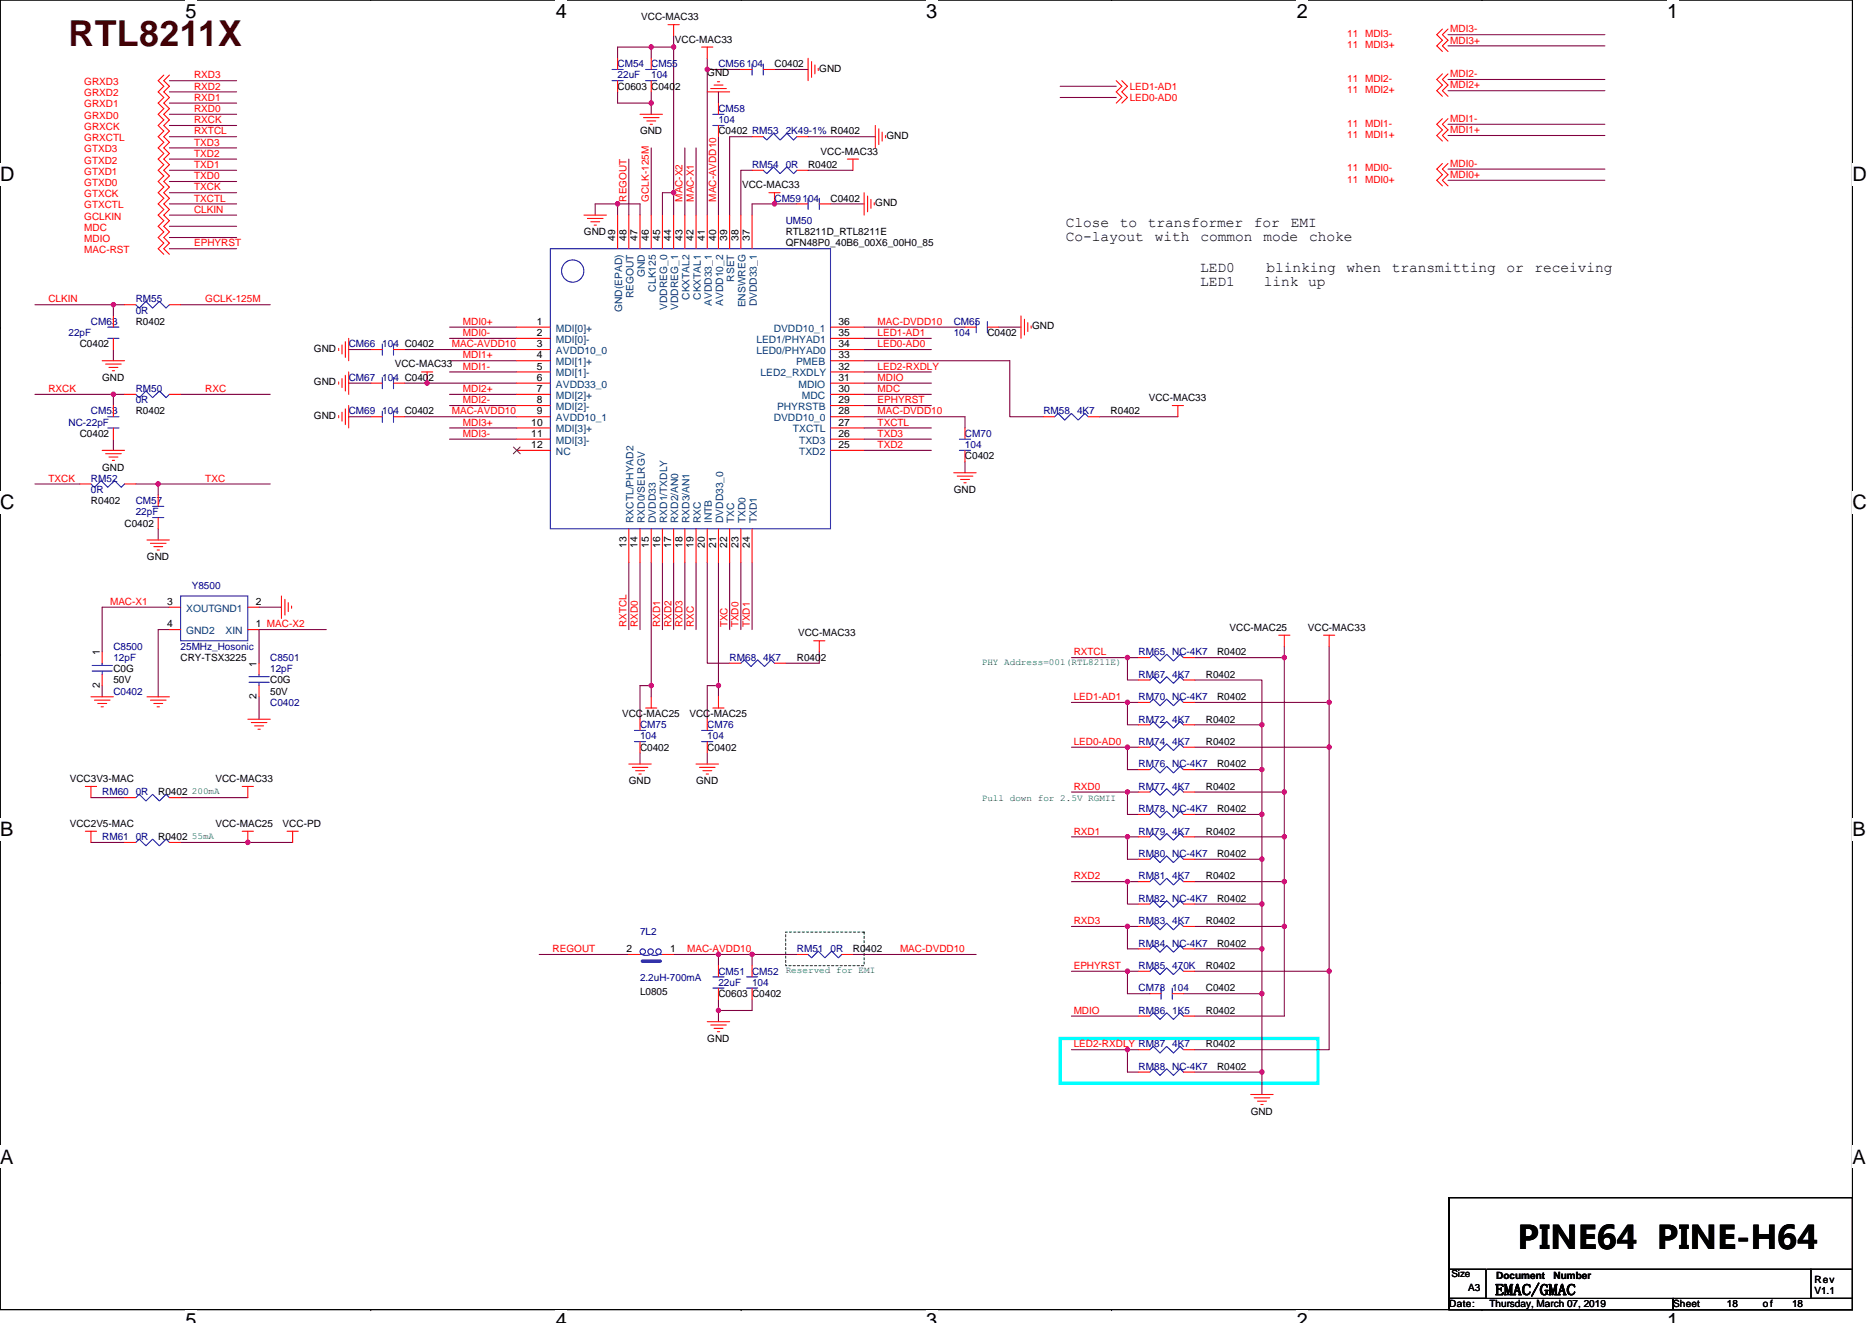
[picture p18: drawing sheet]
<svg xmlns="http://www.w3.org/2000/svg" width="297mm" height="210mm" viewBox="0 0 297 210" stroke-linecap="round" stroke-linejoin="round" font-family="sans-serif">
<defs><g id="words">
<text font-size="5.7" fill="#400000" x="10.9" y="7.3">RTL8211X</text>
<text font-size="5.1" x="240.8" y="198.2">PINE64 PINE-H64</text>
<g font-size="3.2">
<text x="29.4" y="2.8">5</text>
<text x="88.2" y="2.8">4</text>
<text x="147" y="2.8">3</text>
<text x="205.8" y="2.8">2</text>
<text x="264.5" y="2.8">1</text>
<text x="0" y="28.8">D</text>
<text x="293.9" y="28.8">D</text>
<text x="0" y="80.8">C</text>
<text x="293.9" y="80.8">C</text>
<text x="0" y="132.7">B</text>
<text x="293.9" y="132.7">B</text>
<text x="0" y="184.7">A</text>
<text x="293.9" y="184.7">A</text>
<text x="29.4" y="210.7">5</text>
<text x="88.2" y="210.7">4</text>
<text x="147" y="210.7">3</text>
<text x="205.8" y="210.7">2</text>
<text x="264.5" y="210.7">1</text>
</g>
<text font-size="2.5" x="237.2" y="205.5">EMAC/GMAC</text>
<g font-size="2.3">
<text x="169.1" y="36">Close</text>
<text x="177.7" y="36">to</text>
<text x="182.1" y="36">transformer</text>
<text x="199" y="36">for</text>
<text x="204.8" y="36">EMI</text>
<text x="169.1" y="38.3">Co-layout</text>
<text x="183.2" y="38.3">with</text>
<text x="190.5" y="38.3">common</text>
<text x="200.5" y="38.3">mode</text>
<text x="207.7" y="38.3">choke</text>
<text x="190.5" y="43.1">LED0</text>
<text x="190.5" y="45.4">LED1</text>
<text x="200.5" y="45.4">link up</text>
<text x="201" y="43.1">blinking</text>
<text x="213.6" y="43.1">when</text>
<text x="220.8" y="43.1">transmitting</text>
<text x="239" y="43.1">or</text>
<text x="243.5" y="43.1">receiving</text>
</g>
<g font-size="1.6">
<text x="101.7" y="3.2">VCC-MAC33</text>
<text x="107.1" y="6.8">VCC-MAC33</text>
<text x="122.9" y="10.7">C0402</text>
<text x="130" y="11.4">GND</text>
<text x="98" y="14.2">C0603 C0402</text>
<text x="112.2" y="12.1">GND</text>
<text x="101.6" y="21.3">GND</text>
<text x="114" y="21.3">C0402 RM53</text>
<text x="140.7" y="22">GND</text>
<text x="117.7" y="29.9">VCC-MAC33</text>
<text x="128.2" y="26.7">R0402</text>
<text x="130.2" y="24.5">VCC-MAC33</text>
<text x="131.8" y="32">C0402</text>
<text x="138.9" y="32.7">GND</text>
<text x="92.7" y="37.3">GND</text>
<text x="97.6" y="38.2" transform="rotate(-90 97.6 38.2)">49</text>
<text x="99.4" y="38.2" transform="rotate(-90 99.4 38.2)">48</text>
<text x="101.2" y="38.2" transform="rotate(-90 101.2 38.2)">47</text>
<text x="103" y="38.2" transform="rotate(-90 103 38.2)">46</text>
<text x="104.7" y="38.2" transform="rotate(-90 104.7 38.2)">45</text>
<text x="106.5" y="38.2" transform="rotate(-90 106.5 38.2)">44</text>
<text x="108.3" y="38.2" transform="rotate(-90 108.3 38.2)">43</text>
<text x="110.1" y="38.2" transform="rotate(-90 110.1 38.2)">42</text>
<text x="111.8" y="38.2" transform="rotate(-90 111.8 38.2)">41</text>
<text x="113.6" y="38.2" transform="rotate(-90 113.6 38.2)">40</text>
<text x="115.4" y="38.2" transform="rotate(-90 115.4 38.2)">39</text>
<text x="117.2" y="38.2" transform="rotate(-90 117.2 38.2)">38</text>
<text x="119" y="38.2" transform="rotate(-90 119 38.2)">37</text>
<text x="124.7" y="37.3">RTL8211D_RTL8211E</text>
<text x="124.7" y="39.1">QFN48P0_40B6_00X6_00H0_85</text>
<text x="21.5" y="51.6">R0402</text>
<text x="85.2" y="51.5">1</text>
<text x="85.2" y="53.3">2</text>
<text x="133" y="53.3">35</text>
<text x="133" y="51.5">36</text>
<text x="156.7" y="53.3">C0402</text>
<text x="163.8" y="52.3">GND</text>
<text x="12.7" y="55.1">C0402</text>
<text x="49.8" y="55.8">GND</text>
<text x="62.6" y="58.3">VCC-MAC33</text>
<text x="85.2" y="55.1">3</text>
<text x="85.2" y="56.9">4</text>
<text x="85.2" y="58.7">5</text>
<text x="133" y="55.1">34</text>
<text x="133" y="56.9">33</text>
<text x="133" y="58.7">32</text>
<text x="16.2" y="60.5">GND</text>
<text x="21.5" y="65.8">R0402</text>
<text x="49.8" y="61.2">GND</text>
<text x="85.2" y="60.4">6</text>
<text x="85.2" y="62.2">7</text>
<text x="85.2" y="64">8</text>
<text x="85.2" y="65.8">9</text>
<text x="133" y="64">29</text>
<text x="133" y="65.8">28</text>
<text x="133" y="62.2">30</text>
<text x="133" y="60.4">31</text>
<text x="176.2" y="65.8">R0402</text>
<text x="182.3" y="63.6">VCC-MAC33</text>
<text x="12.7" y="69.3">C0402</text>
<text x="49.8" y="66.5">GND</text>
<text x="84.3" y="67.5">10</text>
<text x="84.3" y="69.3">11</text>
<text x="84.3" y="71.1">12</text>
<text x="133" y="67.5">27</text>
<text x="133" y="71.1">25</text>
<text x="133" y="69.3">26</text>
<text x="16.2" y="74.7">GND</text>
<text x="153.1" y="72.9">C0402</text>
<text x="14.4" y="80">R0402</text>
<text x="19.8" y="83.6">C0402</text>
<text x="151.3" y="78.2">GND</text>
<text x="23.3" y="88.9">GND</text>
<text x="99.4" y="87" transform="rotate(-90 99.4 87)">13</text>
<text x="101.2" y="87" transform="rotate(-90 101.2 87)">14</text>
<text x="103" y="87" transform="rotate(-90 103 87)">15</text>
<text x="104.7" y="87" transform="rotate(-90 104.7 87)">16</text>
<text x="106.5" y="87" transform="rotate(-90 106.5 87)">17</text>
<text x="108.3" y="87" transform="rotate(-90 108.3 87)">18</text>
<text x="110.1" y="87" transform="rotate(-90 110.1 87)">19</text>
<text x="111.8" y="87" transform="rotate(-90 111.8 87)">20</text>
<text x="113.6" y="87" transform="rotate(-90 113.6 87)">21</text>
<text x="115.4" y="87" transform="rotate(-90 115.4 87)">22</text>
<text x="117.2" y="87" transform="rotate(-90 117.2 87)">23</text>
<text x="119" y="87" transform="rotate(-90 119 87)">24</text>
<text x="26.5" y="96">3</text>
<text x="40.6" y="96">2</text>
<text x="26.5" y="99.5">4</text>
<text x="40.6" y="99.5">1 MAC-X2</text>
<text x="126.6" y="101">VCC-MAC33</text>
<text x="195.1" y="100.1">VCC-MAC25</text>
<text x="207.5" y="100.1">VCC-MAC33</text>
<text x="15.8" y="104" transform="rotate(-90 15.8 104)">1</text>
<text x="18" y="106.7">C0G</text>
<text x="28.7" y="104.9">CRY-TSX3225</text>
<text x="40.7" y="105.8" transform="rotate(-90 40.7 105.8)">1</text>
<text x="126.4" y="104.9">R0402</text>
<text x="191.3" y="107.6">R0402</text>
<text x="193.1" y="104">R0402</text>
<text x="15.8" y="109.2" transform="rotate(-90 15.8 109.2)">2</text>
<text x="18" y="108.5">50V</text>
<text x="40.7" y="111" transform="rotate(-90 40.7 111)">2</text>
<text x="42.9" y="108.5">C0G</text>
<text x="42.9" y="110.2">50V</text>
<text x="98.7" y="113.8">VCC-MAC25</text>
<text x="109.4" y="113.8">VCC-MAC25</text>
<text x="193.1" y="111.1">R0402</text>
<text x="101.6" y="119.1">C0402</text>
<text x="112.2" y="119.1">C0402</text>
<text x="191.3" y="114.7">R0402</text>
<text x="191.3" y="118.2">R0402</text>
<text x="11.1" y="124.1">VCC3V3-MAC</text>
<text x="34.2" y="124.1">VCC-MAC33</text>
<text x="99.8" y="124.5">GND</text>
<text x="110.4" y="124.5">GND</text>
<text x="191.3" y="125.3">R0402</text>
<text x="193.1" y="121.8">R0402</text>
<text x="11.1" y="131.2">VCC2V5-MAC</text>
<text x="25.1" y="126.2">R0402</text>
<text x="34.2" y="131.2">VCC-MAC25</text>
<text x="44.8" y="131.2">VCC-PD</text>
<text x="193.1" y="128.9">R0402</text>
<text x="25.1" y="133.3">R0402</text>
<text x="191.3" y="132.5">R0402</text>
<text x="193.1" y="136">R0402</text>
<text x="191.3" y="139.6">R0402</text>
<text x="193.1" y="143.1">R0402</text>
<text x="191.3" y="146.7">R0402</text>
<text x="99.4" y="151.1">2</text>
<text x="106.4" y="151.1">1</text>
<text x="135.3" y="151.1">R0402</text>
<text x="191.3" y="153.8">R0402</text>
<text x="193.1" y="150.2">R0402</text>
<text x="101.6" y="157.9">L0805</text>
<text x="114" y="158.2">C0603 C0402</text>
<text x="191.3" y="160.9">R0402</text>
<text x="191.3" y="157.4">C0402</text>
<text x="112.2" y="165.4">GND</text>
<text x="191.3" y="166.2">R0402</text>
<text x="193.1" y="169.8">R0402</text>
<text x="198.5" y="176.9">GND</text>
<text x="230.3" y="202.7">Size</text>
<text x="237.4" y="202.9">Document</text>
<text x="246.5" y="202.9">Number</text>
<text x="287.9" y="203.6">Rev</text>
<text x="229.9" y="207.5">Date:</text>
<text x="233" y="204.8">A3</text>
<text x="236.3" y="207.5">Thursday, March 07, 2019</text>
<text x="265.5" y="207.5">Sheet</text>
<text x="274" y="207.5">18</text>
<text x="279.7" y="207.5">of</text>
<text x="284.3" y="207.5">18</text>
<text x="287.9" y="205.4">V1.1</text>
</g>
<g font-size="1.6" fill="#f00">
<text x="213.8" y="5.9">11 MDI3-</text>
<text x="230.1" y="5.1">MDI3-</text>
<text x="213.8" y="7.6">11 MDI3+</text>
<text x="230.1" y="6.9">MDI3+</text>
<text x="13.4" y="13.5">GRXD3</text>
<text x="13.4" y="15.3">GRXD2</text>
<text x="13.4" y="17.1">GRXD1</text>
<text x="30.8" y="12.4">RXD3</text>
<text x="30.8" y="16">RXD1</text>
<text x="30.8" y="14.2">RXD2</text>
<text x="30.8" y="17.8">RXD0</text>
<text x="179.3" y="14.2">LED1-AD1</text>
<text x="179.3" y="16">LED0-AD0</text>
<text x="213.8" y="13">11 MDI2-</text>
<text x="213.8" y="14.8">11 MDI2+</text>
<text x="230.1" y="12.3">MDI2-</text>
<text x="230.1" y="14">MDI2+</text>
<text x="13.4" y="18.8">GRXD0</text>
<text x="13.4" y="22.4">GRXCTL</text>
<text x="13.4" y="20.6">GRXCK</text>
<text x="30.8" y="19.6">RXCK</text>
<text x="30.8" y="23.1">TXD3</text>
<text x="30.8" y="21.3">RXTCL</text>
<text x="213.8" y="20.1">11 MDI1-</text>
<text x="213.8" y="21.9">11 MDI1+</text>
<text x="230.1" y="21.1">MDI1+</text>
<text x="230.1" y="19.4">MDI1-</text>
<text x="13.4" y="24.2">GTXD3</text>
<text x="13.4" y="27.7">GTXD1</text>
<text x="13.4" y="26">GTXD2</text>
<text x="13.4" y="29.5">GTXD0</text>
<text x="30.8" y="26.7">TXD1</text>
<text x="30.8" y="24.9">TXD2</text>
<text x="30.8" y="28.4">TXD0</text>
<text x="213.8" y="27.2">11 MDI0-</text>
<text x="213.8" y="29">11 MDI0+</text>
<text x="230.1" y="26.5">MDI0-</text>
<text x="230.1" y="28.3">MDI0+</text>
<text x="13.4" y="33.1">GTXCTL</text>
<text x="13.4" y="31.3">GTXCK</text>
<text x="13.4" y="34.8">GCLKIN</text>
<text x="30.8" y="30.2">TXCK</text>
<text x="30.8" y="33.8">CLKIN</text>
<text x="30.8" y="32">TXCTL</text>
<text x="99.4" y="32" transform="rotate(-90 99.4 32)">REGOUT</text>
<text x="103" y="32" transform="rotate(-90 103 32)">GCLK-125M</text>
<text x="108.3" y="32" transform="rotate(-90 108.3 32)">MAC-X2</text>
<text x="110.1" y="32" transform="rotate(-90 110.1 32)">MAC-X1</text>
<text x="113.6" y="32" transform="rotate(-90 113.6 32)">MAC-AVDD10</text>
<text x="13.4" y="38.4">MDIO</text>
<text x="13.4" y="36.6">MDC</text>
<text x="13.4" y="40.2">MAC-RST</text>
<text x="30.8" y="39.1">EPHYRST</text>
<text x="7.7" y="48">CLKIN</text>
<text x="32.6" y="48">GCLK-125M</text>
<text x="73.5" y="53.3">MDI0-</text>
<text x="73.5" y="51.6">MDI0+</text>
<text x="139.3" y="51.6">MAC-DVDD10</text>
<text x="139.3" y="53.3">LED1-AD1</text>
<text x="71.7" y="55.1">MAC-AVDD10</text>
<text x="73.5" y="56.9">MDI1+</text>
<text x="73.5" y="58.7">MDI1-</text>
<text x="139.3" y="55.1">LED0-AD0</text>
<text x="139.3" y="58.7">LED2-RXDLY</text>
<text x="7.7" y="62.2">RXCK</text>
<text x="32.6" y="62.2">RXC</text>
<text x="71.7" y="65.8">MAC-AVDD10</text>
<text x="73.5" y="64">MDI2-</text>
<text x="73.5" y="62.2">MDI2+</text>
<text x="139.3" y="65.8">MAC-DVDD10</text>
<text x="139.3" y="60.5">MDIO</text>
<text x="139.3" y="62.2">MDC</text>
<text x="139.3" y="64">EPHYRST</text>
<text x="73.5" y="67.6">MDI3+</text>
<text x="73.5" y="69.3">MDI3-</text>
<text x="139.3" y="69.3">TXD3</text>
<text x="139.3" y="71.1">TXD2</text>
<text x="139.3" y="67.6">TXCTL</text>
<text x="7.7" y="76.5">TXCK</text>
<text x="32.6" y="76.5">TXC</text>
<text x="17.5" y="96">MAC-X1</text>
<text x="99.4" y="99.6" transform="rotate(-90 99.4 99.6)">RXTCL</text>
<text x="101.2" y="99.6" transform="rotate(-90 101.2 99.6)">RXD0</text>
<text x="104.8" y="99.6" transform="rotate(-90 104.8 99.6)">RXD1</text>
<text x="106.5" y="99.6" transform="rotate(-90 106.5 99.6)">RXD2</text>
<text x="108.3" y="99.6" transform="rotate(-90 108.3 99.6)">RXD3</text>
<text x="110.1" y="99.6" transform="rotate(-90 110.1 99.6)">RXC</text>
<text x="115.4" y="99.6" transform="rotate(-90 115.4 99.6)">TXC</text>
<text x="117.2" y="99.6" transform="rotate(-90 117.2 99.6)">TXD0</text>
<text x="119" y="99.6" transform="rotate(-90 119 99.6)">TXD1</text>
<text x="170.4" y="104">RXTCL</text>
<text x="170.4" y="111.1">LED1-AD1</text>
<text x="170.4" y="118.2">LED0-AD0</text>
<text x="170.4" y="125.3">RXD0</text>
<text x="170.4" y="132.5">RXD1</text>
<text x="170.4" y="139.6">RXD2</text>
<text x="170.4" y="146.7">RXD3</text>
<text x="87.7" y="151.1">REGOUT</text>
<text x="109" y="151.1">MAC-AVDD10</text>
<text x="142.8" y="151.1">MAC-DVDD10</text>
<text x="170.4" y="153.8">EPHYRST</text>
<text x="170.4" y="160.9">MDIO</text>
<text x="170.4" y="166.2">LED2-RXDLY RM87</text>
</g>
<g font-size="1.6" fill="#000080">
<text x="98" y="10.7">CM54</text>
<text x="103.3" y="10.7">CM55</text>
<text x="114" y="10.7">CM56104</text>
<text x="98" y="12.4">22uF</text>
<text x="103.3" y="12.4">104</text>
<text x="114" y="17.8">CM58</text>
<text x="114" y="19.6">104</text>
<text x="124.7" y="21.3">2K49-1% R0402</text>
<text x="119.3" y="26.7">RM54</text>
<text x="124.7" y="26.7">0R</text>
<text x="122.9" y="32">CM59104</text>
<text x="124.7" y="35.6">UM50</text>
<text x="10.9" y="53.3">22pF</text>
<text x="14.4" y="51.6">CM63</text>
<text x="21.5" y="48">RM55</text>
<text x="21.5" y="49.8">0R</text>
<text x="151.3" y="51.6">CM65</text>
<text x="151.3" y="53.3">104</text>
<text x="55.3" y="55.1">CM66</text>
<text x="60.7" y="55.1">104 C0402</text>
<text x="14.4" y="65.8">CM53</text>
<text x="21.5" y="62.2">RM50</text>
<text x="21.5" y="64">0R</text>
<text x="55.3" y="65.8">CM69</text>
<text x="55.3" y="60.5">CM67</text>
<text x="60.7" y="65.8">104 C0402</text>
<text x="60.7" y="60.5">104 C0402</text>
<text x="165.6" y="65.8">RM58</text>
<text x="170.9" y="65.8">4K7</text>
<text x="10.9" y="67.6">NC-22pF</text>
<text x="153.1" y="69.3">CM70</text>
<text x="153.1" y="71.1">104</text>
<text x="14.4" y="76.5">RM52</text>
<text x="14.4" y="78.2">0R</text>
<text x="21.5" y="80">CM57</text>
<text x="21.5" y="81.8">22pF</text>
<text x="30.4" y="93.5">Y8500</text>
<text x="18" y="103.1">C8500</text>
<text x="18" y="104.9">12pF</text>
<text x="28.7" y="103.1">25MHz_Hosonic</text>
<text x="42.9" y="104.9">C8501</text>
<text x="42.9" y="106.7">12pF</text>
<text x="115.8" y="104.9">RM68</text>
<text x="121.1" y="104.9">4K7</text>
<text x="180.7" y="104">RM65</text>
<text x="180.7" y="107.6">RM67</text>
<text x="186" y="104">NC-4K7</text>
<text x="186" y="107.6">4K7</text>
<text x="18" y="110.2">C0402</text>
<text x="42.9" y="112">C0402</text>
<text x="180.7" y="111.1">RM70</text>
<text x="186" y="111.1">NC-4K7</text>
<text x="101.6" y="115.6">CM75</text>
<text x="101.6" y="117.3">104</text>
<text x="112.2" y="115.6">CM76</text>
<text x="112.2" y="117.3">104</text>
<text x="180.7" y="114.7">RM72</text>
<text x="180.7" y="118.2">RM74</text>
<text x="186" y="114.7">4K7</text>
<text x="186" y="118.2">4K7</text>
<text x="180.7" y="125.3">RM77</text>
<text x="180.7" y="121.8">RM76</text>
<text x="186" y="125.3">4K7</text>
<text x="186" y="121.8">NC-4K7</text>
<text x="16.2" y="126.2">RM60</text>
<text x="21.5" y="126.2">0R</text>
<text x="180.7" y="128.9">RM78</text>
<text x="186" y="128.9">NC-4K7</text>
<text x="16.2" y="133.3">RM61</text>
<text x="21.5" y="133.3">0R</text>
<text x="180.7" y="136">RM80</text>
<text x="180.7" y="132.5">RM79</text>
<text x="186" y="136">NC-4K7</text>
<text x="186" y="132.5">4K7</text>
<text x="180.7" y="139.6">RM81</text>
<text x="180.7" y="143.1">RM82</text>
<text x="186" y="139.6">4K7</text>
<text x="186" y="143.1">NC-4K7</text>
<text x="101.6" y="148.5">7L2</text>
<text x="180.7" y="146.7">RM83</text>
<text x="186" y="146.7">4K7</text>
<text x="101.6" y="155.7">2.2uH-700mA</text>
<text x="114" y="154.7">CM51</text>
<text x="119.3" y="154.7">CM52</text>
<text x="126.4" y="151.1">RM51</text>
<text x="131.8" y="151.1">0R</text>
<text x="180.7" y="150.2">RM84</text>
<text x="180.7" y="153.8">RM85</text>
<text x="186" y="150.2">NC-4K7</text>
<text x="186" y="153.8">470K</text>
<text x="114" y="156.5">22uF</text>
<text x="119.3" y="156.5">104</text>
<text x="180.7" y="160.9">RM86</text>
<text x="180.7" y="157.4">CM78</text>
<text x="186" y="160.9">1K5</text>
<text x="186" y="157.4">104</text>
<text x="186" y="166.2">4K7</text>
<text x="180.7" y="169.8">RM88</text>
<text x="186" y="169.8">NC-4K7</text>
</g>
<g font-size="1.6" fill="#004080">
<text x="100.5" y="47.3" transform="rotate(-90 100.5 47.3)">REGOUT</text>
<text x="102.3" y="44" transform="rotate(-90 102.3 44)">GND</text>
<text x="104.1" y="46.3" transform="rotate(-90 104.1 46.3)">CLK125</text>
<text x="109.4" y="47.6" transform="rotate(-90 109.4 47.6)">CKXTAL2</text>
<text x="111.2" y="47.6" transform="rotate(-90 111.2 47.6)">CKXTAL1</text>
<text x="116.5" y="44.7" transform="rotate(-90 116.5 44.7)">RSET</text>
<text x="88.2" y="52.6">MDI[0]+</text>
<text x="98.7" y="49.5" transform="rotate(-90 98.7 49.5)">GND(EPAD)</text>
<text x="105.9" y="49.2" transform="rotate(-90 105.9 49.2)">VDDREG_0</text>
<text x="107.6" y="49.2" transform="rotate(-90 107.6 49.2)">VDDREG_1</text>
<text x="113" y="48.5" transform="rotate(-90 113 48.5)">AVDD33_1</text>
<text x="114.7" y="48.5" transform="rotate(-90 114.7 48.5)">AVDD10_2</text>
<text x="118.3" y="48.8" transform="rotate(-90 118.3 48.8)">ENSWREG</text>
<text x="120.1" y="48.6" transform="rotate(-90 120.1 48.6)">DVDD33_1</text>
<text x="122.8" y="52.6">DVDD10_1</text>
<text x="88.2" y="54.4">MDI[0]-</text>
<text x="88.2" y="56.2">AVDD10_0</text>
<text x="88.2" y="58">MDI[1]+</text>
<text x="88.2" y="59.8">MDI[1]-</text>
<text x="120" y="56.2">LED0/PHYAD0</text>
<text x="120" y="54.4">LED1/PHYAD1</text>
<text x="120.7" y="59.8">LED2_RXDLY</text>
<text x="126.3" y="58">PMEB</text>
<text x="88.2" y="61.5">AVDD33_0</text>
<text x="88.2" y="63.3">MDI[2]+</text>
<text x="88.2" y="65.1">MDI[2]-</text>
<text x="123.3" y="65.1">PHYRSTB</text>
<text x="126.7" y="61.5">MDIO</text>
<text x="127.2" y="63.3">MDC</text>
<text x="88.2" y="66.9">AVDD10_1</text>
<text x="88.2" y="68.6">MDI[3]+</text>
<text x="88.2" y="70.4">MDI[3]-</text>
<text x="122.8" y="66.9">DVDD10_0</text>
<text x="125.8" y="68.6">TXCTL</text>
<text x="126.8" y="70.4">TXD3</text>
<text x="88.2" y="72.2">NC</text>
<text x="126.8" y="72.2">TXD2</text>
<text x="100.5" y="83" transform="rotate(-90 100.5 83)">RXCTL/PHYAD2</text>
<text x="102.3" y="83" transform="rotate(-90 102.3 83)">RXD0/SELRGV</text>
<text x="104.1" y="83" transform="rotate(-90 104.1 83)">DVDD33</text>
<text x="105.9" y="83" transform="rotate(-90 105.9 83)">RXD1/TXDLY</text>
<text x="107.6" y="83" transform="rotate(-90 107.6 83)">RXD2/AN0</text>
<text x="109.4" y="83" transform="rotate(-90 109.4 83)">RXD3/AN1</text>
<text x="111.2" y="83" transform="rotate(-90 111.2 83)">RXC</text>
<text x="113" y="83" transform="rotate(-90 113 83)">INTB</text>
<text x="114.7" y="83" transform="rotate(-90 114.7 83)">DVDD33_0</text>
<text x="116.5" y="83" transform="rotate(-90 116.5 83)">TXC</text>
<text x="118.3" y="83" transform="rotate(-90 118.3 83)">TXD0</text>
<text x="120.1" y="83" transform="rotate(-90 120.1 83)">TXD1</text>
<text x="29.5" y="97.1">XOUTGND1</text>
<text x="29.5" y="100.6">GND2</text>
<text x="35.8" y="100.6">XIN</text>
</g>
<g font-size="1.5" fill="#008000">
<text x="155.8" y="105.6">PHY Address=001(RTL8211E)</text>
<text x="30.4" y="126">200mA</text>
<text x="155.8" y="127.1">Pull down for 2.5V RGMII</text>
<text x="30.4" y="133.1">55mA</text>
<text x="124.7" y="154.5">Reserved for EMI</text>
</g>
</g></defs>
<path d="M0 0h293.9v207.9h-293.9z" fill="none" stroke="#000" stroke-width=".17"/>
<g fill="#fff">
<path d="M29.4 0h1.8v3.5h-1.8z"/>
<path d="M29.4 207.9h1.8v2h-1.8z"/>
</g>
<path d="M58.8 0h.1M58.8 207.9h.1" fill="none" stroke="#000" stroke-width=".17"/>
<g fill="#fff">
<path d="M88.2 0h1.8v3.5h-1.8z"/>
<path d="M88.2 207.9h1.8v2h-1.8z"/>
</g>
<path d="M117.6 0h.1M117.6 207.9h.1" fill="none" stroke="#000" stroke-width=".17"/>
<g fill="#fff">
<path d="M147 0h1.7v3.5h-1.7z"/>
<path d="M147 207.9h1.7v2h-1.7z"/>
</g>
<path d="M176.4 0h.1M176.4 207.9h.1" fill="none" stroke="#000" stroke-width=".17"/>
<g fill="#fff">
<path d="M205.8 0h1.7v3.5h-1.7z"/>
<path d="M205.8 207.9h1.7v2h-1.7z"/>
</g>
<path d="M235.2 0h.1M235.2 207.9h.1" fill="none" stroke="#000" stroke-width=".17"/>
<g fill="#fff">
<path d="M264.5 0h1.8v3.5h-1.8z"/>
<path d="M264.5 207.9h1.8v2h-1.8z"/>
<path d="M0 26h2.3v3.5h-2.3z"/>
<path d="M293.9 26h2.3v3.5h-2.3z"/>
<path d="M0 77.9h2.3v3.5h-2.3z"/>
<path d="M293.9 77.9h2.3v3.5h-2.3z"/>
</g>
<path d="M0 52h.1M293.9 52h.1" fill="none" stroke="#000" stroke-width=".17"/>
<g fill="#fff">
<path d="M0 129.9h2.1v3.5h-2.1z"/>
<path d="M293.9 129.9h2.1v3.5h-2.1z"/>
</g>
<path d="M0 103.9h.1M293.9 103.9h.1" fill="none" stroke="#000" stroke-width=".17"/>
<g fill="#fff">
<path d="M0 181.9h2.2v3.5h-2.2z"/>
<path d="M293.9 181.9h2.2v3.5h-2.2z"/>
</g>
<path d="M0 155.9h.1M293.9 155.9h.1M229.9 190.1h64v17.8h-64zM229.9 206.1h35.6v1.8h-35.6zM229.9 201.4h5.9v4.7h-5.9zM236 201.4h51.4M265.5 206.1h28.4v1.8h-28.4zM287.4 201.4h6.5v4.7h-6.5z" fill="none" stroke="#000" stroke-width=".17"/>
<path d="M124.7 147.9h12.4v5.4h-12.4z" fill="none" stroke="#008000" stroke-width=".17" stroke-dasharray=".3 .3"/>
<path d="M168.2 164.8h40.9v7.1h-40.9z" fill="none" stroke="#0ff" stroke-width=".53"/>
<g fill="none" stroke="#800040" stroke-width=".17">
<path d="M26.9 12.8h10.6M26.9 16.4h10.6M26.9 14.6h10.6M26.9 19.9h10.6M26.9 18.1h10.6M98 14.6v1.8h5.3M103.3 7.5v1.7M103.3 16.4v1.7M103.3 14.6v1.8M103.3 7.5h3.6M103.3 7.5h-5.3v1.7M106.9 5.7v1.8"/>
<path d="M106.9 7.5v23.1M112.2 9.2v1.8M112.2 11h5.4M112.2 11v23.1M114 14.6v1.8M122.9 11h5.3M168.2 13.7h8.9M168.2 15.5h8.9M229.8 5.5h24.9M229.8 7.3h24.9M229.8 12.6h24.9M229.8 14.4h24.9"/>
<path d="M229.8 19.7h24.9M26.9 23.5h10.6M26.9 21.7h10.6M26.9 27h10.6M26.9 25.3h10.6M26.9 30.6h10.6M26.9 28.8h10.6M26.9 34.1h10.6M26.9 32.4h10.6M26.9 35.9h10.6M26.9 37.7h10.6M26.9 39.5h10.6"/>
<path d="M98 32.4h-3.6v1.7M98 32.4v1.7M98 32.4h3.6v1.7M99.8 25.3v8.8M103.3 23.5v10.6M106.9 30.6v3.5M106.9 30.6h-1.8v3.5M108.7 23.5v10.6M110.4 23.5v10.6M114 21.7v12.4M119.3 21.7h-3.5v12.4M119.3 27h-1.7v7.1"/>
<path d="M126.4 32.4h-7.1v1.7M128.2 21.7h10.7M128.2 27h7.1M131.8 32.4h5.3M229.8 21.5h24.9M229.8 26.8h24.9M229.8 28.6h24.9M5.5 48.4h12.5v1.7M18 55.5v1.8M18 48.4h1.8M28.7 48.4h14.2M55.3 55.5h3.6"/>
<path d="M64.2 55.5h17.8M71.3 51.9h10.7M71.3 53.7h10.7M71.3 59h10.7M71.3 57.3h10.7M137.1 57.3h23.1v8.8h5.4M137.1 51.9h16M137.1 53.7h10.7M137.1 55.5h10.7M137.1 59h10.7M158.5 51.9h3.5M5.5 76.8h7.2"/>
<path d="M5.5 62.6h12.5v1.8M18 62.6h1.8M18 69.7v1.8M21.5 76.8h3.6M25.1 76.8h17.8M25.1 76.8v1.8M28.7 62.6h14.2M55.3 66.1h3.6M55.3 60.8h3.6M64.2 60.8h17.8M64.2 66.1h17.8M71.3 67.9h10.7"/>
<path d="M71.3 69.7h10.7M71.3 62.6h10.7M71.3 64.4h10.7M137.1 69.7h10.7M137.1 66.1h16v1.8M137.1 60.8h10.7M137.1 62.6h10.7M137.1 71.5h10.7M137.1 64.4h10.7M137.1 67.9h10.7M153.1 73.3v1.7M174.5 66.1h12.4"/>
<path d="M25.1 83.9v1.8M26.9 96.4h-10.7v7.1M26.9 99.9h-1.8v10.7M41.1 96.4h3.6M51.8 99.9h-10.7v5.4M99.8 89.3v10.6M101.6 89.3v10.6M103.3 89.3v19.5M105.1 89.3v10.6M106.9 89.3v10.6M108.7 89.3v10.6M110.4 89.3v10.6"/>
<path d="M112.2 89.3v16h3.6M114 89.3v19.5M115.8 89.3v10.6M117.6 89.3v10.6M119.3 89.3v10.6M16.2 108.8v1.8M41.1 110.6v3.6M101.6 119.5v1.8M103.3 108.8h-1.7v5.4M103.3 108.8v1.8M112.2 119.5v1.8M114 108.8h-1.8v5.4"/>
<path d="M114 108.8v1.8M130 103.5v1.8h-5.3M170 111.5h8.9M170 118.6h8.9M170 104.4h8.9M178.9 118.6v3.6h1.8M178.9 111.5h1.8M178.9 111.5v3.5h1.8M178.9 118.6h1.8M178.9 104.4h1.8M178.9 104.4v3.5h1.8M189.6 107.9h10.6v7.1"/>
<path d="M189.6 111.5h21.3M189.6 118.6h21.3M189.6 115h10.6M189.6 104.4h14.2M200.2 115v7.2M203.8 102.6v1.8M203.8 104.4v21.3M210.9 102.6v8.9M210.9 111.5v7.1M210.9 118.6v35.6M14.4 133.7h5.4M14.4 126.6h5.4"/>
<path d="M28.7 126.6h10.6M28.7 133.7h17.7M170 125.7h8.9M170 132.8h8.9M170 139.9h8.9M178.9 125.7h1.8M178.9 125.7v3.6h1.8M178.9 132.8h1.8M178.9 139.9h1.8M178.9 139.9v3.6h1.8M178.9 132.8v3.6h1.8M189.6 122.2h10.6v7.1"/>
<path d="M189.6 129.3h10.6M189.6 136.4h10.6M189.6 125.7h14.2M189.6 132.8h14.2M189.6 139.9h14.2M200.2 129.3v7.1M200.2 136.4v7.1M203.8 125.7v7.1M203.8 132.8v7.1M203.8 139.9v7.1M85.6 151.5h14.2M106.9 151.5h7.1"/>
<path d="M114 151.5h5.3M114 158.6v1.8M114 151.5v1.8M119.3 158.6v1.8h-5.3M119.3 151.5v1.8M119.3 151.5h7.1M135.3 151.5h19.6M170 147h8.9M170 154.2h8.9M178.9 147v3.6h1.8M178.9 154.2h1.8M178.9 147h1.8"/>
<path d="M178.9 154.2v3.5h3.6M187.8 157.7h12.4M189.6 154.2h21.3M189.6 143.5h10.6v7.1M189.6 150.6h10.6M189.6 147h14.2M200.2 157.7v12.5M200.2 150.6v7.1M203.8 147v14.3h-14.2M210.9 154.2v12.4h-21.3M114 160.4v1.8M170 161.3h10.7"/>
<path d="M170 166.6h8.9M178.9 166.6v3.6h1.8M178.9 166.6h1.8M189.6 170.2h10.6M200.2 170.2v3.5"/>
</g>
<g fill="#f0f" stroke="#f0f" stroke-width=".17">
<circle cx="39.3" cy="133.7" r=".34"/>
<circle cx="18" cy="48.4" r=".34"/>
<circle cx="18" cy="62.6" r=".34"/>
<circle cx="25.1" cy="76.8" r=".34"/>
<circle cx="67.8" cy="60.8" r=".34"/>
<circle cx="122.9" cy="32.4" r=".34"/>
<circle cx="112.2" cy="11" r=".34"/>
<circle cx="106.9" cy="30.6" r=".34"/>
<circle cx="106.9" cy="7.5" r=".34"/>
<circle cx="103.3" cy="7.5" r=".34"/>
<circle cx="103.3" cy="16.3" r=".34"/>
<circle cx="98" cy="32.4" r=".34"/>
<circle cx="103.3" cy="108.8" r=".34"/>
<circle cx="114" cy="108.8" r=".34"/>
<circle cx="114" cy="160.4" r=".34"/>
<circle cx="114" cy="151.5" r=".34"/>
<circle cx="119.3" cy="151.5" r=".34"/>
<circle cx="178.9" cy="154.1" r=".34"/>
<circle cx="200.2" cy="170.1" r=".34"/>
<circle cx="178.9" cy="111.5" r=".34"/>
<circle cx="203.8" cy="104.4" r=".34"/>
<circle cx="203.8" cy="147" r=".34"/>
<circle cx="210.9" cy="154.1" r=".34"/>
<circle cx="178.9" cy="166.6" r=".34"/>
<circle cx="200.2" cy="122.1" r=".34"/>
<circle cx="200.2" cy="115" r=".34"/>
<circle cx="210.9" cy="111.5" r=".34"/>
<circle cx="178.9" cy="118.6" r=".34"/>
<circle cx="200.2" cy="136.4" r=".34"/>
<circle cx="200.2" cy="129.3" r=".34"/>
<circle cx="178.9" cy="125.7" r=".34"/>
<circle cx="178.9" cy="132.8" r=".34"/>
<circle cx="203.8" cy="132.8" r=".34"/>
<circle cx="203.8" cy="125.7" r=".34"/>
<circle cx="200.2" cy="143.5" r=".34"/>
<circle cx="203.8" cy="139.9" r=".34"/>
<circle cx="178.9" cy="139.9" r=".34"/>
<circle cx="178.9" cy="147" r=".34"/>
<circle cx="200.2" cy="157.7" r=".34"/>
<circle cx="200.2" cy="150.6" r=".34"/>
<circle cx="178.9" cy="104.4" r=".34"/>
<circle cx="210.9" cy="118.6" r=".34"/>
</g>
<g fill="none" stroke="#f00" stroke-width=".17">
<path d="M26 11.9l-.9 .9 .9 .9-.9 .9 .9 .9-.9 .9 .9 .9-.9 .8 .9 .9-.9 .9 .9 .9-.9 .9 .9 .9-.9 .9 .9 .9-.9 .9 .9 .8-.9 .9 .9 .9-.9 .9 .9 .9-.9 .9 .9 .9-.9 .9 .9 .9-.9 .8 .9 .9-.9 .9 .9 .9-.9 .9 .9 .9-.9 .9 .9 .9M26.9 11.9l-.9 .9 .9 .9-.9 .9 .9 .9-.9 .9 .9 .9-.9 .8 .9 .9-.9 .9 .9 .9-.9 .9 .9 .9-.9 .9 .9 .9-.9 .9 .9 .8-.9 .9 .9 .9-.9 .9 .9 .9-.9 .9 .9 .9-.9 .9 .9 .9-.9 .8 .9 .9-.9 .9 .9 .9-.9 .9 .9 .9-.9 .9 .9 .9M98 12.8v1.8M98 9.2v1.8M101.6 18.1h3.5M102.1 18.7h2.5M102.6 19.2h1.5M103.2 19.7h.3M103.3 12.8v1.8M103.3 9.2v1.8M106 3.9h1.8M106.9 3.9v1.8"/>
<path d="M111.3 7.5h1.8M112.2 7.5v1.7M112.2 14.6h3.6M112.8 14.1h2.4M113.3 13.5h1.4M113.8 13h.4M114 16.4v1.7M114 19.9v1.8M117.6 11h1.7M121.1 11h1.8M128.2 9.2v3.6M128.8 9.8v2.5"/>
<path d="M129.3 10.3v1.4M129.8 10.8v.4M138.9 19.9v3.6M177.1 12.8l.9 .9-.9 .9 .9 .9-.9 .9M178 12.8l.9 .9-.9 .9 .9 .9-.9 .9M228.9 4.6l-.9 .9 .9 .9-.9 .9 .9 .9M228.9 11.7l-.9 .9 .9 .9-.9 .9 .9 .9M228.9 18.8l-.9 .9 .9 .9-.9 .9 .9 .9M229.8 4.6l-.9 .9 .9 .9-.9 .9 .9 .9M229.8 11.7l-.9 .9 .9 .9-.9 .9 .9 .9M229.8 18.8l-.9 .9 .9 .9-.9 .9 .9 .9M92.7 34.1h3.5"/>
<path d="M93.2 34.7h2.5M93.7 35.2h1.5M94.3 35.7h.3M98 34.1v5.4M99.8 34.1v5.4M101.6 34.1v5.4M103.3 34.1v5.4M105.1 34.1v5.4M106.9 34.1v5.4M108.7 34.1v5.4M110.4 34.1v5.4M112.2 34.1v5.4"/>
<path d="M114 34.1v5.4M115.8 34.1v5.4M117.6 34.1v5.4M119.3 34.1v5.4M119.3 27h1.8M119.3 21.7h1.8M122 30.6h1.8M122.9 30.6v1.8M126.4 27h1.8M126.4 21.7h1.8M126.4 32.4h1.8M130 32.4h1.8"/>
<path d="M134.4 25.3h1.8M135.3 25.3v1.7M137.1 30.6v3.5M137.7 31.1v2.5M138.2 31.6v1.5M138.7 32.2v.3M139.4 20.4v2.5M140 21v1.4M140.5 21.5v.4M228.9 26l-.9 .8 .9 .9-.9 .9 .9 .9M229.8 26l-.9 .8 .9 .9-.9 .9 .9 .9M16.2 57.3h3.6"/>
<path d="M16.8 57.8h2.4M17.3 58.3h1.4M17.8 58.8h.4M18 50.1v1.8M18 53.7v1.8M19.8 48.4h1.7M26.9 48.4h1.8M53.7 55.3v.3M54.3 54.8v1.4M54.8 54.2v2.5M54.8 59.6v2.5M55.3 53.7v3.6"/>
<path d="M55.3 59v3.6M58.9 55.5h1.8M62.4 55.5h1.8M66.9 59h1.8M67.8 59v1.8M82 51.9h5.3M82 53.7h5.3M82 55.5h5.3M82 57.3h5.3M82 59h5.3M131.8 59h5.3M131.8 57.3h5.3"/>
<path d="M131.8 55.5h5.3M131.8 53.7h5.3M131.8 51.9h5.3M153.1 51.9h1.8M156.7 51.9h1.8M162 50.1v3.6M162.6 50.7v2.5M163.1 51.2v1.4M163.6 51.7v.4M12.7 76.8h1.7M16.2 71.5h3.6M16.8 72h2.4"/>
<path d="M17.3 72.5h1.4M17.8 73.1h.4M18 64.4v1.7M18 67.9v1.8M19.8 76.8h1.7M19.8 62.6h1.7M25.1 78.6v1.8M26.9 62.6h1.8M53.7 66v.3M53.7 60.6v.4M54.3 65.4v1.4M54.3 60.1v1.4"/>
<path d="M54.8 64.9v2.5M55.3 64.4v3.5M58.9 66.1h1.8M58.9 60.8h1.8M62.4 66.1h1.8M62.4 60.8h1.8M82 60.8h5.3M82 62.6h5.3M82 64.4h5.3M82 66.1h5.3M82 67.9h5.3M82 69.7h5.3"/>
<path d="M82 71.5h5.3M131.8 71.5h5.3M131.8 69.7h5.3M131.8 67.9h5.3M131.8 66.1h5.3M131.8 64.4h5.3M131.8 62.6h5.3M131.8 60.8h5.3M151.3 75h3.6M151.9 75.6h2.5M152.4 76.1h1.4M152.9 76.6h.4"/>
<path d="M153.1 67.9v1.8M153.1 71.5v1.8M165.6 66.1h1.7M172.7 66.1h1.8M186 64.4h1.8M186.9 64.4v1.7M23.3 85.7h3.6M23.9 86.2h2.4M24.4 86.8h1.4M24.9 87.3h.4M25.1 82.1v1.8M26.9 96.4h1.8"/>
<path d="M26.9 99.9h1.8M39.3 99.9h1.8M39.3 96.4h1.8M44.7 94.6v3.5M45.2 95.1v2.5M45.7 95.7v1.4M46.3 96.2v.3M99.8 83.9v5.4M101.6 83.9v5.4M103.3 83.9v5.4M105.1 83.9v5.4M106.9 83.9v5.4"/>
<path d="M108.7 83.9v5.4M110.4 83.9v5.4M112.2 83.9v5.4M114 83.9v5.4M115.8 83.9v5.4M117.6 83.9v5.4M119.3 83.9v5.4M14.4 110.6h3.6M15 111.1h2.5M15.5 111.7h1.4M16 112.2h.4M16.2 103.5v1.8"/>
<path d="M16.2 107v1.8M23.3 110.6h3.6M23.9 111.1h2.4M24.4 111.7h1.4M24.9 112.2h.4M39.3 114.2h3.6M39.9 114.7h2.5M40.4 115.2h1.4M40.9 115.7h.4M41.1 105.3v1.7M41.1 108.8v1.8M101.6 114.2v1.7"/>
<path d="M101.6 117.7v1.8M102.4 112.4h1.8M103.3 110.6v1.8M112.2 114.2v1.7M112.2 117.7v1.8M113.1 112.4h1.8M114 110.6v1.8M115.8 105.3h1.8M122.9 105.3h1.8M129.1 101.7h1.8M130 101.7v1.8M180.7 115h1.8"/>
<path d="M180.7 118.6h1.8M180.7 111.5h1.8M180.7 104.4h1.8M180.7 107.9h1.8M187.8 115h1.8M187.8 118.6h1.8M187.8 111.5h1.8M187.8 104.4h1.8M187.8 107.9h1.8M202.9 100.8h1.8M203.8 100.8v1.8M210 100.8h1.8"/>
<path d="M210.9 100.8v1.8M13.5 124.8h1.8M13.5 131.9h1.8M14.4 124.8v1.8M14.4 131.9v1.8M19.8 126.6h1.7M19.8 133.7h1.7M26.9 126.6h1.8M26.9 133.7h1.8M38.4 131.9h1.8M38.4 124.8h1.8M39.3 131.9v1.8"/>
<path d="M39.3 124.8v1.8M45.5 131.9h1.8M46.4 131.9v1.8M99.8 121.3h3.5M100.3 121.8h2.5M100.9 122.3h1.4M101.4 122.9h.3M110.4 121.3h3.6M111 121.8h2.5M111.5 122.3h1.4M112.1 122.9h.3M180.7 136.4h1.8"/>
<path d="M180.7 125.7h1.8M180.7 129.3h1.8M180.7 132.8h1.8M180.7 122.2h1.8M180.7 139.9h1.8M187.8 136.4h1.8M187.8 125.7h1.8M187.8 129.3h1.8M187.8 132.8h1.8M187.8 122.2h1.8M187.8 139.9h1.8M99.8 151.5h1.8"/>
<path d="M105.1 151.5h1.8M114 156.8v1.8M114 153.3v1.7M119.3 156.8v1.8M119.3 153.3v1.7M126.4 151.5h1.8M133.6 151.5h1.7M180.7 150.6h1.8M180.7 154.2h1.8M180.7 143.5h1.8M180.7 147h1.8M182.5 157.7h1.7"/>
<path d="M186 157.7h1.8M187.8 150.6h1.8M187.8 154.2h1.8M187.8 143.5h1.8M187.8 147h1.8M112.2 162.2h3.6M112.8 162.7h2.4M113.3 163.2h1.4M113.8 163.7h.4M180.7 161.3h1.8M180.7 166.6h1.8M180.7 170.2h1.8"/>
<path d="M187.8 161.3h1.8M187.8 166.6h1.8M187.8 170.2h1.8M198.5 173.7h3.5M199 174.2h2.5M199.5 174.8h1.5M200.1 175.3h.3"/>
</g>
<g fill="none" stroke="#00f" stroke-width=".17">
<path d="M97.1 12.8h1.8M97.1 11h1.8M102.4 12.8h1.8M102.4 11h1.8M113.1 18.1h1.8M113.1 19.9h1.8M119.3 10.1v1.8M121.1 10.1v1.8M87.3 39.5h44.5v44.4h-44.5zM121.1 27l.6 .6 1-1.1 1.1 1.1 1.1-1.1 1 1.1 .5-.6M121.1 21.7l.6 .5 1-1 1.1 1 1.1-1 1 1 .5-.5M128.2 31.5v1.8"/>
<path d="M130 31.5v1.8M17.1 51.9h1.8M17.1 53.7h1.8M21.5 48.4l.6 .5 1.1-1.1 1 1.1 1.1-1.1 1 1.1 .6-.5M60.7 54.6v1.8M60.7 59.9v1.8M62.4 54.6v1.8M62.4 59.9v1.8M154.9 51v1.8M156.7 51v1.8M14.4 76.8l.6 .5 1-1 1.1 1 1.1-1 1 1 .6-.5M17.1 66.1h1.8"/>
<path d="M17.1 67.9h1.8M21.5 62.6l.6 .5 1.1-1 1 1 1.1-1 1 1 .6-.5M60.7 65.3v1.7M62.4 65.3v1.7M152.2 69.7h1.8M152.2 71.5h1.8M167.3 66.1l.6-.5 1 1.1 1.1-1.1 1.1 1.1 1-1.1 .6 .5M24.2 80.4h1.8M24.2 82.1h1.8M28.7 94.6h10.6v7.1h-10.6zM14.6 106.5h3.2M14.6 105.6h3.2"/>
<path d="M16.2 105.3v.3M16.2 106.5v.5M39.5 108.3h3.2M39.5 107.4h3.2M41.1 107v.4M41.1 108.3v.5M100.7 115.9h1.7M100.7 117.7h1.7M111.3 115.9h1.8M111.3 117.7h1.8M117.6 105.3l.5-.6 1.1 1.1 1-1.1 1.1 1.1 1.1-1.1 .5 .6M182.5 115l.5-.5 1.1 1.1 1-1.1 1.1 1.1 1.1-1.1 .5 .5"/>
<path d="M182.5 118.6l.5-.5 1.1 1 1-1 1.1 1 1.1-1 .5 .5M182.5 111.5l.5-.5 1.1 1 1-1 1.1 1 1.1-1 .5 .5M182.5 104.4l.5-.6 1.1 1.1 1-1.1 1.1 1.1 1.1-1.1 .5 .6M182.5 107.9l.5-.5 1.1 1.1 1-1.1 1.1 1.1 1.1-1.1 .5 .5M21.5 126.6l.6-.5 1.1 1 1-1 1.1 1 1-1 .6 .5M21.5 133.7l.6-.5 1.1 1 1-1 1.1 1 1-1 .6 .5M182.5 136.4l.5-.6 1.1 1.1 1-1.1 1.1 1.1 1.1-1.1 .5 .6M182.5 125.7l.5-.5 1.1 1 1-1 1.1 1 1.1-1 .5 .5M182.5 129.3l.5-.6 1.1 1.1 1-1.1 1.1 1.1 1.1-1.1 .5 .6M182.5 132.8l.5-.5 1.1 1 1-1 1.1 1 1.1-1 .5 .5M182.5 122.2l.5-.6 1.1 1.1 1-1.1 1.1 1.1 1.1-1.1 .5 .6M182.5 139.9l.5-.5 1.1 1.1 1-1.1 1.1 1.1 1.1-1.1 .5 .5"/>
<path d="M101.6 151.5h.5M101.9 151.5l.6 .1 .7-.1M105.1 151.5l-1.2 .1-.6-.1M113.1 156.8h1.8M113.1 155h1.8M118.4 156.8h1.8M118.4 155h1.8M128.2 151.5l.6 .5 1-1 1.1 1 1.1-1 1 1 .6-.5M182.5 150.6l.5-.5 1.1 1 1-1 1.1 1 1.1-1 .5 .5M182.5 154.2l.5-.6 1.1 1.1 1-1.1 1.1 1.1 1.1-1.1 .5 .6M182.5 143.5l.5-.5 1.1 1 1-1 1.1 1 1.1-1 .5 .5M182.5 147l.5-.5 1.1 1.1 1-1.1 1.1 1.1 1.1-1.1 .5 .5"/>
<path d="M184.2 156.8v1.8M186 156.8v1.8M182.5 161.3l.5-.6 1.1 1.1 1-1.1 1.1 1.1 1.1-1.1 .5 .6M182.5 166.6l.5-.5 1.1 1 1-1 1.1 1 1.1-1 .5 .5M182.5 170.2l.5-.6 1.1 1.1 1-1.1 1.1 1.1 1.1-1.1 .5 .6"/>
<circle cx="90.9" cy="43" r="1.77"/>
<circle cx="102" cy="151" r=".43"/>
<circle cx="103.2" cy="151" r=".43"/>
<circle cx="104.5" cy="151" r=".43"/>
</g>
<path d="M101.9 152.5h2.9" fill="none" stroke="#00f" stroke-width=".53"/>
<path d="M81.5 71l1 1M82.5 71l-1.1 1" fill="none" stroke="#804000" stroke-width=".16"/>
<use href="#words"/>
</svg>
